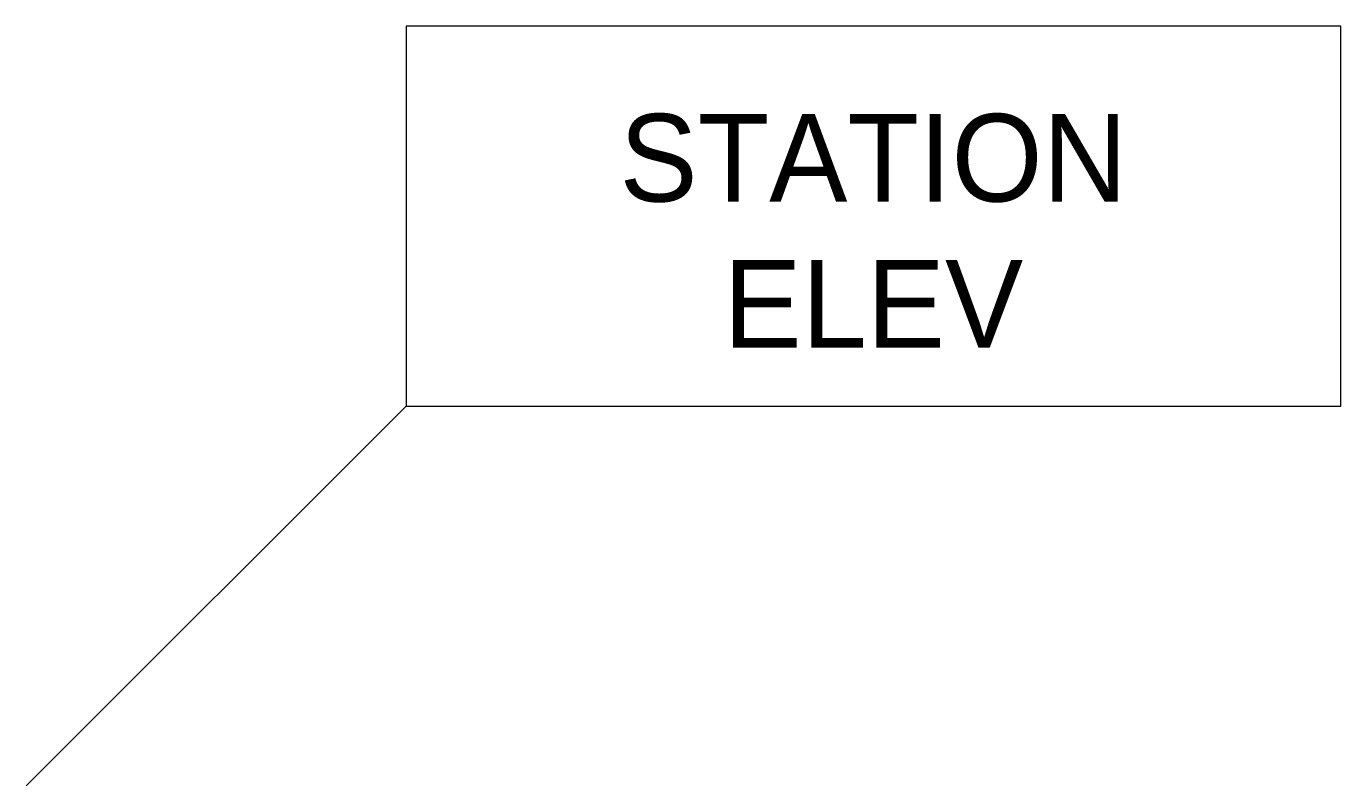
# Model space of a CAD drawing. Extents: x 0 to 45, y 0 to 26.
import ezdxf
from ezdxf.enums import TextEntityAlignment as Align

# ---------------------------------------------------------------- set-up
doc = ezdxf.new("R2010")
doc.units = 0
doc.layers.get('0').update_dxf_attribs({"linetype": 'CONTINUOUS'})

msp = doc.modelspace()

# ---------------------------------------------------------------- linework, layer by layer
at = {"color": 0}
msp.add_lwpolyline([(13, 13), (45, 13), (45, 26), (13, 26), (13, 13), (0, 0)], dxfattribs=at)

# ---------------------------------------------------------------- texts
for tag, text, p in [('STATION', '00+000.00', (29, 20)), ('ELEV', '000.00', (29, 15))]:
    msp.add_attdef(tag, text=text, height=3, dxfattribs=at).set_placement(p, align=Align.CENTER)

doc.saveas('drawing.dxf')
